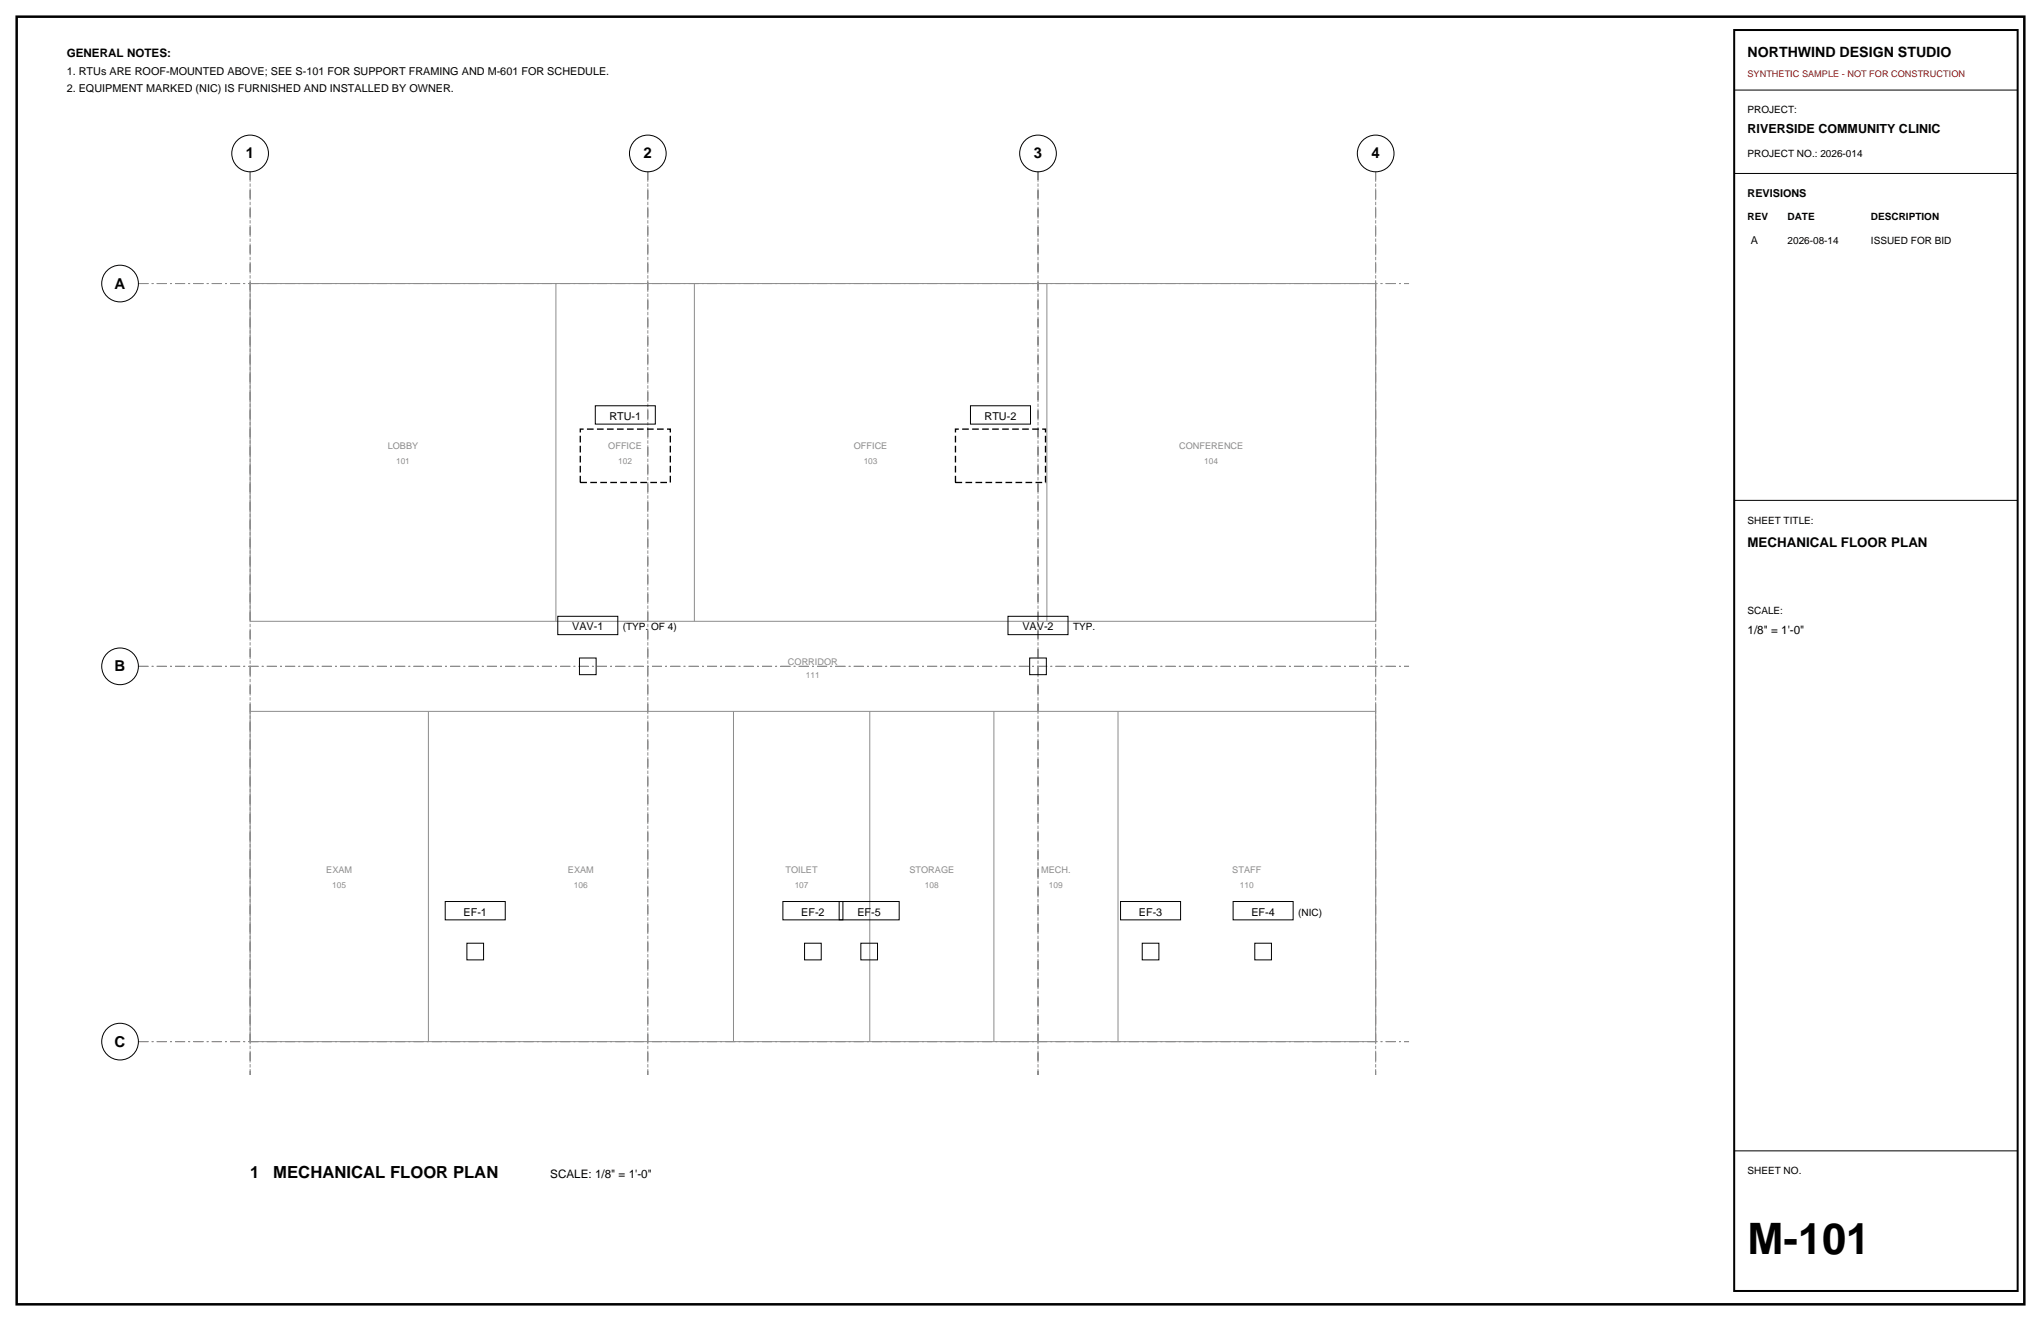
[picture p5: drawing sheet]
<svg xmlns="http://www.w3.org/2000/svg" width="432mm" height="279mm" viewBox="0 0 432 279" stroke-linecap="round" stroke-linejoin="round" font-family="sans-serif">
<defs><g id="words">
<text font-size="9.2" x="369.7" y="265.3">M-101</text>
<g font-size="3.5">
<text x="52.9" y="249.2">1</text>
<text x="57.8" y="249.2">MECHANICAL FLOOR PLAN</text>
</g>
<g font-size="3.2">
<text x="52" y="33.5">1</text>
<text x="136.2" y="33.5">2</text>
<text x="218.7" y="33.5">3</text>
<text x="290.2" y="33.5">4</text>
<text x="24.3" y="61">A</text>
<text x="24.3" y="142">B</text>
<text x="24.3" y="221.4">C</text>
</g>
<text font-size="3" x="369.7" y="12">NORTHWIND DESIGN STUDIO</text>
<text font-size="2.8" x="369.7" y="115.7">MECHANICAL FLOOR PLAN</text>
<text font-size="2.6" x="369.7" y="28.2">RIVERSIDE COMMUNITY CLINIC</text>
<g font-size="2.5">
<text x="14.1" y="12">GENERAL NOTES:</text>
<text x="369.7" y="134.1">1/8&quot; = 1'-0&quot;</text>
<text x="116.4" y="249.2">SCALE: 1/8&quot; = 1'-0&quot;</text>
</g>
<g font-size="2.3">
<text x="14.1" y="15.9">1. RTUs ARE ROOF-MOUNTED ABOVE; SEE S-101 FOR SUPPORT FRAMING AND M-601 FOR SCHEDULE.</text>
<text x="14.1" y="19.4">2. EQUIPMENT MARKED (NIC) IS FURNISHED AND INSTALLED BY OWNER.</text>
<text x="369.7" y="41.6">REVISIONS</text>
<text x="370.4" y="51.5">A</text>
<text x="128.9" y="88.8">RTU-1</text>
<text x="208.3" y="88.8">RTU-2</text>
<text x="121" y="133.3">VAV-1</text>
<text x="216.3" y="133.3">VAV-2</text>
<text x="98.1" y="193.7">EF-1</text>
<text x="169.5" y="193.7">EF-2</text>
<text x="181.4" y="193.7">EF-5</text>
<text x="240.9" y="193.7">EF-3</text>
<text x="264.7" y="193.7">EF-4</text>
</g>
<g font-size="2.1">
<text x="369.7" y="24">PROJECT:</text>
<text x="369.7" y="33.2">PROJECT NO.: 2026-014</text>
<text x="369.7" y="46.6">REV</text>
<text x="378.2" y="46.6">DATE</text>
<text x="395.8" y="46.6">DESCRIPTION</text>
<text x="378.2" y="51.5">2026-08-14</text>
<text x="395.8" y="51.5">ISSUED FOR BID</text>
<text x="369.7" y="110.8">SHEET TITLE:</text>
<text x="369.7" y="129.8">SCALE:</text>
<text x="131.8" y="133.3">(TYP. OF 4)</text>
<text x="227" y="133.3">TYP.</text>
<text x="274.6" y="193.7">(NIC)</text>
<text x="369.7" y="248.4">SHEET NO.</text>
</g>
<text font-size="1.9" fill="#d90d0d" x="369.7" y="16.2">SYNTHETIC SAMPLE - NOT FOR CONSTRUCTION</text>
<g font-size="1.9" fill="#8c8c8c">
<text x="82" y="95">LOBBY</text>
<text x="128.7" y="95">OFFICE</text>
<text x="180.6" y="95">OFFICE</text>
<text x="249.5" y="95">CONFERENCE</text>
<text x="166.7" y="140.6">CORRIDOR</text>
<text x="69" y="184.7">EXAM</text>
<text x="120.2" y="184.7">EXAM</text>
<text x="166.2" y="184.7">TOILET</text>
<text x="192.4" y="184.7">STORAGE</text>
<text x="220.3" y="184.7">MECH.</text>
<text x="260.7" y="184.7">STAFF</text>
</g>
<g font-size="1.8" fill="#8c8c8c">
<text x="83.8" y="98.2">101</text>
<text x="130.8" y="98.2">102</text>
<text x="182.7" y="98.2">103</text>
<text x="254.8" y="98.2">104</text>
<text x="170.5" y="143.4">111</text>
<text x="70.3" y="187.9">105</text>
<text x="121.4" y="187.9">106</text>
<text x="168.1" y="187.9">107</text>
<text x="195.7" y="187.9">108</text>
<text x="221.9" y="187.9">109</text>
<text x="262.3" y="187.9">110</text>
</g>
</g></defs>
<path d="M3.5 3.5h424.8v272.4h-424.8z" fill="none" stroke="#000" stroke-width=".53"/>
<path d="M52.9 36.3v191.1zM137.1 36.3v191.1zM219.6 36.3v191.1zM291 36.3v191.1zM29.3 60h268.8zM29.3 140.9h268.8zM29.3 220.3h268.8z" fill="none" stroke="#8c8c8c" stroke-width=".21" stroke-dasharray="2.1 .7 .4 .7" stroke-linecap="butt"/>
<g fill="none" stroke="#000" stroke-width=".21">
<path d="M366.9 19.1h60zM366.9 36.7h60zM125.9 85.8h12.7v3.9h-12.7zM205.3 85.8h12.7v3.9h-12.7zM366.9 105.8h60zM118 130.4h12.7v3.8h-12.7zM122.6 139.2h3.5v3.5h-3.5zM213.3 130.4h12.7v3.8h-12.7zM217.8 139.2h3.6v3.5h-3.6zM94.2 190.7h12.7v3.9h-12.7zM98.8 199.5h3.5v3.5h-3.5zM165.6 190.7h12.7v3.9h-12.7z"/>
<path d="M170.2 199.5h3.5v3.5h-3.5zM177.5 190.7h12.7v3.9h-12.7zM182.1 199.5h3.5v3.5h-3.5zM237.1 190.7h12.7v3.9h-12.7zM241.7 199.5h3.5v3.5h-3.5zM260.9 190.7h12.7v3.9h-12.7zM265.5 199.5h3.5v3.5h-3.5zM366.9 243.4h60z"/>
<circle cx="52.9" cy="32.5" r="3.9"/>
<circle cx="137.1" cy="32.5" r="3.9"/>
<circle cx="219.6" cy="32.5" r="3.9"/>
<circle cx="291" cy="32.5" r="3.9"/>
<circle cx="25.4" cy="60" r="3.9"/>
<circle cx="25.4" cy="140.9" r="3.9"/>
<circle cx="25.4" cy="220.3" r="3.9"/>
</g>
<g fill="none" stroke="#8c8c8c" stroke-width=".21">
<path d="M52.9 60h238.1zM52.9 60v71.4zM117.6 60v71.4zM146.9 60v71.4zM221.5 60v71.4zM291 60v71.4zM52.9 131.4h238.1zM52.9 150.5v69.8zM52.9 150.5h238.1zM90.6 150.5v69.8zM155.2 150.5v69.8zM184 150.5v69.8z"/>
<path d="M210.3 150.5v69.8zM236.5 150.5v69.8zM291 150.5v69.8zM52.9 220.3h238.1z"/>
</g>
<path d="M122.8 90.8h19v11.2h-19zM202.1 90.8h19.1v11.2h-19.1z" fill="none" stroke="#000" stroke-width=".28" stroke-dasharray="1.4 .7" stroke-linecap="butt"/>
<path d="M366.9 6.4h60v266.6h-60z" fill="none" stroke="#000" stroke-width=".42"/>
<use href="#words"/>
</svg>
